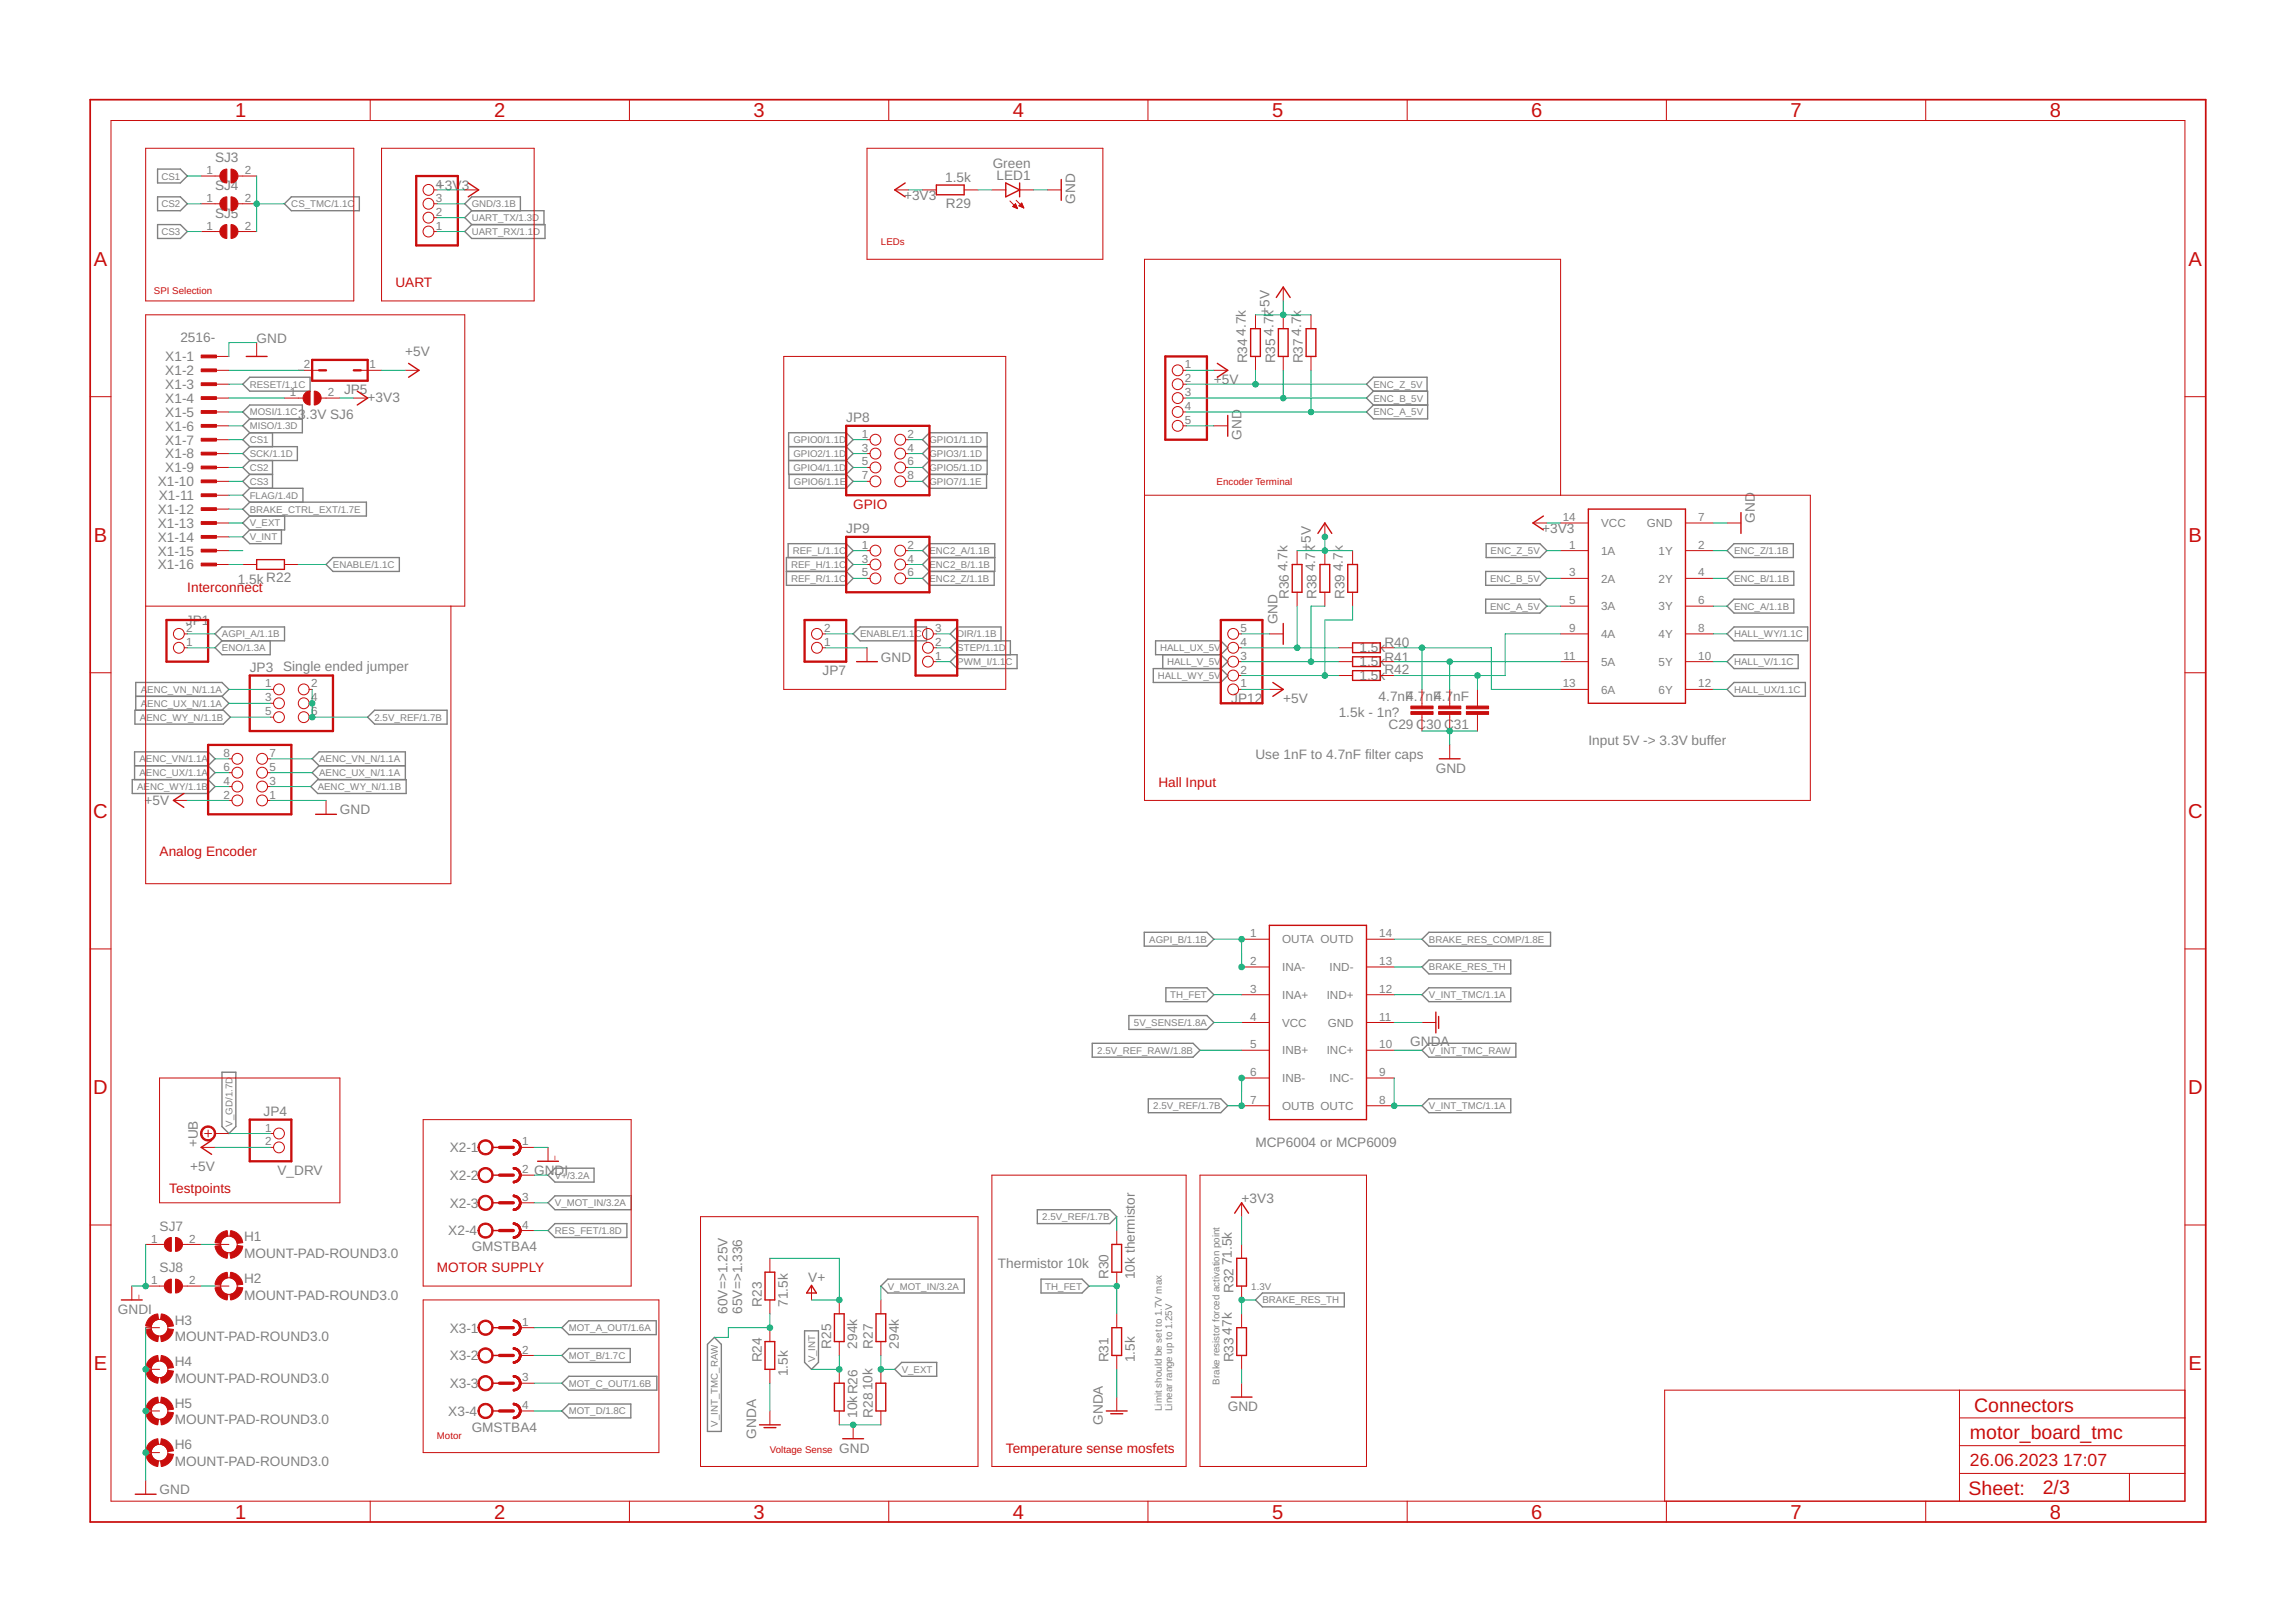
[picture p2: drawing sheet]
<svg xmlns="http://www.w3.org/2000/svg" width="420mm" height="297mm" viewBox="0 0 420 297" stroke-linecap="round" stroke-linejoin="round" font-family="sans-serif">
<defs><g id="words">
<g font-size="3.7" fill="#c90d0c">
<text x="43" y="21.4">1</text>
<text x="90.5" y="21.4">2</text>
<text x="138" y="21.4">3</text>
<text x="185.4" y="21.4">4</text>
<text x="232.9" y="21.4">5</text>
<text x="280.3" y="21.4">6</text>
<text x="327.8" y="21.4">7</text>
<text x="375.3" y="21.4">8</text>
<text x="17.2" y="48.6">A</text>
<text x="400.7" y="48.6">A</text>
<text x="17.2" y="99.2">B</text>
<text x="400.7" y="99.2">B</text>
<text x="17.1" y="149.7">C</text>
<text x="400.6" y="149.7">C</text>
<text x="17.1" y="200.2">D</text>
<text x="400.6" y="200.2">D</text>
<text x="17.2" y="250.8">E</text>
<text x="400.7" y="250.8">E</text>
<text x="43" y="277.9">1</text>
<text x="90.5" y="277.9">2</text>
<text x="138" y="277.9">3</text>
<text x="185.4" y="277.9">4</text>
<text x="232.9" y="277.9">5</text>
<text x="280.3" y="277.9">6</text>
<text x="327.8" y="277.9">7</text>
<text x="375.3" y="277.9">8</text>
</g>
<g font-size="3.6" fill="#c90d0c">
<text x="360.6" y="263.3">motor_board_tmc</text>
<text x="361.4" y="258.5">Connectors</text>
<text x="360.4" y="273.6">Sheet:</text>
<text x="374" y="273.5">2/3</text>
</g>
<g font-size="3.2" fill="#c90d0c">
<text x="360.6" y="268.4">26.06.2023</text>
<text x="377.7" y="268.4">17:07</text>
</g>
<g font-size="2.5" fill="#808080">
<text x="39.4" y="29.7">SJ3</text>
<text x="39.4" y="34.8">SJ4</text>
<text x="80" y="34.8">+3V</text>
<text x="84.5" y="34.8">3</text>
<text x="173" y="33.2">1.5k</text>
<text x="181.7" y="30.8">Green</text>
<text x="182.4" y="33">LED1</text>
<text x="39.4" y="39.8">SJ5</text>
<text x="165.5" y="36.5">+3V3</text>
<text x="173.2" y="38">R29</text>
<text x="196.8" y="37.3" transform="rotate(-90 196.8 37.3)">GND</text>
<text x="232.4" y="57.6" transform="rotate(-90 232.4 57.6)">+5V</text>
<text x="33" y="62.6">2516-</text>
<text x="47" y="62.7">GND</text>
<text x="74.2" y="65.2">+5V</text>
<text x="228.1" y="61.4" transform="rotate(-90 228.1 61.4)">4.7k</text>
<text x="233.1" y="61.4" transform="rotate(-90 233.1 61.4)">4.7k</text>
<text x="238.2" y="61.4" transform="rotate(-90 238.2 61.4)">4.7k</text>
<text x="30.3" y="66.1">X1-1</text>
<text x="30.3" y="68.7">X1-2</text>
<text x="30.3" y="71.2">X1-3</text>
<text x="222.2" y="70.3">+5V</text>
<text x="228.3" y="66.5" transform="rotate(-90 228.3 66.5)">R34</text>
<text x="233.4" y="66.5" transform="rotate(-90 233.4 66.5)">R35</text>
<text x="238.5" y="66.5" transform="rotate(-90 238.5 66.5)">R37</text>
<text x="30.3" y="73.7">X1-4</text>
<text x="30.3" y="76.3">X1-5</text>
<text x="54.6" y="76.7">3</text>
<text x="56" y="76.7">.3V SJ6</text>
<text x="63" y="72.1">JP5</text>
<text x="67.3" y="73.6">+3V3</text>
<text x="154.9" y="77.3">JP8</text>
<text x="30.3" y="78.8">X1-6</text>
<text x="30.3" y="81.4">X1-7</text>
<text x="30.3" y="83.9">X1-8</text>
<text x="227.3" y="80.5" transform="rotate(-90 227.3 80.5)">GND</text>
<text x="28.9" y="89">X1-10</text>
<text x="30.3" y="86.4">X1-9</text>
<text x="28.9" y="94.1">X1-12</text>
<text x="29.1" y="91.5">X1-11</text>
<text x="321.3" y="95.7" transform="rotate(-90 321.3 95.7)">GND</text>
<text x="28.9" y="96.6">X1-13</text>
<text x="28.9" y="99.1">X1-14</text>
<text x="28.9" y="101.7">X1-15</text>
<text x="154.9" y="97.6">JP9</text>
<text x="240" y="100.8" transform="rotate(-90 240 100.8)">+5V</text>
<text x="282.3" y="97.5">+3V3</text>
<text x="28.9" y="104.2">X1-16</text>
<text x="43.5" y="106.9">1.5k R22</text>
<text x="235.7" y="104.6" transform="rotate(-90 235.7 104.6)">4.7k</text>
<text x="240.8" y="104.6" transform="rotate(-90 240.8 104.6)">4.7k</text>
<text x="245.8" y="104.6" transform="rotate(-90 245.8 104.6)">4.7k</text>
<text x="236" y="109.7" transform="rotate(-90 236 109.7)">R36</text>
<text x="241" y="109.7" transform="rotate(-90 241 109.7)">R38</text>
<text x="246.1" y="109.7" transform="rotate(-90 246.1 109.7)">R39</text>
<text x="34" y="114.4">JP1</text>
<text x="233.9" y="114.2" transform="rotate(-90 233.9 114.2)">GND</text>
<text x="248.9" y="119.3">1.5k</text>
<text x="253.5" y="118.3">R40</text>
<text x="45.7" y="123">JP3</text>
<text x="51.8" y="122.9">Single ended jumper</text>
<text x="150.6" y="123.5">JP7</text>
<text x="161.3" y="121.1">GND</text>
<text x="248.9" y="121.9">1.5k</text>
<text x="248.9" y="124.4">1.5k</text>
<text x="253.5" y="121.1">R41</text>
<text x="253.5" y="123.4">R42</text>
<text x="225.4" y="128.6">JP12</text>
<text x="234.9" y="128.7">+5V</text>
<text x="245.1" y="131.3">1.5k - 1n?</text>
<text x="252.4" y="128.3">4.7nF</text>
<text x="257.5" y="128.3">4.7</text>
<text x="261" y="128.3">nF</text>
<text x="262.5" y="128.3">4.7</text>
<text x="266" y="128.3">nF</text>
<text x="254.2" y="133.4">C29 C</text>
<text x="261.1" y="133.4">30 C</text>
<text x="266.2" y="133.4">31</text>
<text x="290.8" y="136.3">Input 5V -&gt; 3.3V buffer</text>
<text x="229.8" y="138.9">Use 1nF to 4.7nF filter caps</text>
<text x="262.9" y="141.4">GND</text>
<text x="26.5" y="147.3">+5V</text>
<text x="62.2" y="149">GND</text>
<text x="258.2" y="191.4">GNDA</text>
<text x="36.2" y="210" transform="rotate(-90 36.2 210)">+UB</text>
<text x="48.3" y="204.3">JP4</text>
<text x="229.8" y="210">MCP6004 or MCP6009</text>
<text x="34.8" y="214.3">+5V</text>
<text x="50.8" y="215.1">V_DRV</text>
<text x="82.3" y="210.9">X2-1</text>
<text x="82.3" y="216">X2-2</text>
<text x="97.8" y="215.1">GNDI</text>
<text x="82.3" y="221">X2-3</text>
<text x="227.3" y="220.1">+3V3</text>
<text x="29.2" y="225.2">SJ7</text>
<text x="44.7" y="227.2">H1</text>
<text x="82.1" y="226.1">X2-4</text>
<text x="29.2" y="232.8">SJ8</text>
<text x="44.7" y="230.2">MOUNT-PAD-ROUND3.0</text>
<text x="86.4" y="229">GMSTBA4</text>
<text x="182.7" y="232.1">Thermistor 10k</text>
<text x="225.5" y="231.6" transform="rotate(-90 225.5 231.6)">71.5k</text>
<text x="44.7" y="237.8">MOUNT-PAD-ROUND3.0</text>
<text x="44.7" y="234.8">H2</text>
<text x="139.5" y="239.2" transform="rotate(-90 139.5 239.2)">R23</text>
<text x="144.3" y="239.2" transform="rotate(-90 144.3 239.2)">71.5k</text>
<text x="148" y="234.6">V+</text>
<text x="202.9" y="234.1" transform="rotate(-90 202.9 234.1)">R30</text>
<text x="207.7" y="234.1" transform="rotate(-90 207.7 234.1)">10k thermistor</text>
<text x="225.8" y="236.7" transform="rotate(-90 225.8 236.7)">R32</text>
<text x="21.6" y="240.5">GNDI</text>
<text x="32" y="245.5">MOUNT-PAD-ROUND3.0</text>
<text x="32" y="242.4">H3</text>
<text x="82.3" y="243.9">X3-1</text>
<text x="133.2" y="240.5" transform="rotate(-90 133.2 240.5)">60V=&gt;1.25V</text>
<text x="135.9" y="240.5" transform="rotate(-90 135.9 240.5)">65V=&gt;1.336</text>
<text x="225.5" y="244.3" transform="rotate(-90 225.5 244.3)">47k</text>
<text x="32" y="250">H4</text>
<text x="82.3" y="249">X3-2</text>
<text x="139.5" y="249.3" transform="rotate(-90 139.5 249.3)">R24</text>
<text x="144.3" y="251.9" transform="rotate(-90 144.3 251.9)">1.5k</text>
<text x="152.2" y="246.8" transform="rotate(-90 152.2 246.8)">R25</text>
<text x="157" y="246.8" transform="rotate(-90 157 246.8)">294k</text>
<text x="159.8" y="246.8" transform="rotate(-90 159.8 246.8)">R27</text>
<text x="164.6" y="246.8" transform="rotate(-90 164.6 246.8)">294k</text>
<text x="202.9" y="249.3" transform="rotate(-90 202.9 249.3)">R31</text>
<text x="207.7" y="249.3" transform="rotate(-90 207.7 249.3)">1.5k</text>
<text x="225.8" y="249.3" transform="rotate(-90 225.8 249.3)">R33</text>
<text x="32" y="253.1">MOUNT-PAD-ROUND3.0</text>
<text x="32" y="257.7">H5</text>
<text x="82.3" y="254">X3-3</text>
<text x="159.7" y="254.4" transform="rotate(-90 159.7 254.4)">10k</text>
<text x="32" y="260.7">MOUNT-PAD-ROUND3.0</text>
<text x="82.1" y="259.1">X3-4</text>
<text x="86.4" y="262">GMSTBA4</text>
<text x="138.4" y="263.3" transform="rotate(-90 138.4 263.3)">GNDA</text>
<text x="157" y="259.5" transform="rotate(-90 157 259.5)">10kR26</text>
<text x="159.8" y="259.5" transform="rotate(-90 159.8 259.5)">R28</text>
<text x="201.9" y="260.8" transform="rotate(-90 201.9 260.8)">GNDA</text>
<text x="224.8" y="258.2">GND</text>
<text x="32" y="268.3">MOUNT-PAD-ROUND3.0</text>
<text x="32" y="265.3">H6</text>
<text x="153.7" y="265.9">GND</text>
<text x="29.2" y="273.5">GND</text>
</g>
<g font-size="2.5" fill="#c90d0c">
<text x="72.4" y="52.5">UART</text>
<text x="156.2" y="93.2">GPIO</text>
<text x="34.3" y="108.4">Interconnect</text>
<text x="212.1" y="144">Hall Input</text>
<text x="29.2" y="156.7">Analog Encoder</text>
<text x="31" y="218.4">Testpoints</text>
<text x="80" y="232.8">MOTOR SUPPLY</text>
<text x="184.1" y="265.9">Temperature sense mosfets</text>
</g>
<g font-size="2.1" fill="#808080">
<text x="37.8" y="31.9">1</text>
<text x="44.8" y="31.9">2</text>
<text x="79.8" y="34.4">4</text>
<text x="37.8" y="36.9">1</text>
<text x="44.8" y="36.9">2</text>
<text x="79.8" y="39.5">2</text>
<text x="79.8" y="36.9">3</text>
<text x="37.8" y="42">1</text>
<text x="44.8" y="42">2</text>
<text x="79.8" y="42">1</text>
<text x="55.6" y="67.4">2</text>
<text x="67.7" y="67.4">1</text>
<text x="216.9" y="67.4">1</text>
<text x="216.9" y="70">2</text>
<text x="53.1" y="72.5">1</text>
<text x="60" y="72.5">2</text>
<text x="216.9" y="72.5">3</text>
<text x="216.9" y="75">4</text>
<text x="216.9" y="77.6">5</text>
<text x="157.8" y="80.1">1</text>
<text x="157.8" y="82.7">3</text>
<text x="166.1" y="80.1">2</text>
<text x="166.1" y="82.7">4</text>
<text x="157.8" y="85.2">5</text>
<text x="157.8" y="87.7">7</text>
<text x="166.1" y="85.2">6</text>
<text x="166.1" y="87.7">8</text>
<text x="286.1" y="95.4">14</text>
<text x="310.9" y="95.4">7</text>
<text x="157.8" y="100.4">1</text>
<text x="166.1" y="100.4">2</text>
<text x="287.3" y="100.4">1</text>
<text x="293.1" y="101.5">1A</text>
<text x="293.1" y="96.5">VCC</text>
<text x="301.5" y="96.5">GND</text>
<text x="303.7" y="101.5">1Y</text>
<text x="310.9" y="100.4">2</text>
<text x="157.8" y="103">3</text>
<text x="157.8" y="105.5">5</text>
<text x="166.1" y="103">4</text>
<text x="166.1" y="105.5">6</text>
<text x="287.3" y="105.5">3</text>
<text x="293.1" y="106.6">2A</text>
<text x="303.7" y="106.6">2Y</text>
<text x="310.9" y="105.5">4</text>
<text x="287.3" y="110.6">5</text>
<text x="293.1" y="111.7">3A</text>
<text x="303.7" y="111.7">3Y</text>
<text x="310.9" y="110.6">6</text>
<text x="34.1" y="118.2">1</text>
<text x="34.1" y="115.7">2</text>
<text x="150.9" y="118.2">1</text>
<text x="150.9" y="115.7">2</text>
<text x="171.2" y="118.2">2</text>
<text x="171.2" y="115.7">3</text>
<text x="227.1" y="118.2">4</text>
<text x="227.1" y="115.7">5</text>
<text x="287.3" y="115.7">9</text>
<text x="293.1" y="116.8">4A</text>
<text x="303.7" y="116.8">4Y</text>
<text x="310.9" y="115.7">8</text>
<text x="48.5" y="125.8">1</text>
<text x="56.9" y="125.8">2</text>
<text x="171.2" y="120.7">1</text>
<text x="227.1" y="125.8">1</text>
<text x="227.1" y="123.3">2</text>
<text x="227.1" y="120.7">3</text>
<text x="286.1" y="125.8">13</text>
<text x="286.2" y="120.7">11</text>
<text x="293.1" y="121.9">5A</text>
<text x="303.7" y="121.9">5Y</text>
<text x="310.9" y="120.7">10</text>
<text x="310.9" y="125.8">12</text>
<text x="48.5" y="128.4">3</text>
<text x="48.5" y="130.9">5</text>
<text x="56.9" y="128.4">4</text>
<text x="56.9" y="130.9">6</text>
<text x="293.1" y="126.9">6A</text>
<text x="303.7" y="126.9">6Y</text>
<text x="40.9" y="143.6">4</text>
<text x="40.9" y="141.1">6</text>
<text x="40.9" y="138.5">8</text>
<text x="49.3" y="143.6">3</text>
<text x="49.3" y="141.1">5</text>
<text x="49.3" y="138.5">7</text>
<text x="40.9" y="146.1">2</text>
<text x="49.3" y="146.1">1</text>
<text x="228.9" y="171.5">1</text>
<text x="234.7" y="172.7">OUTA OUTD</text>
<text x="252.5" y="171.5">14</text>
<text x="228.9" y="176.6">2</text>
<text x="234.7" y="177.7">INA-</text>
<text x="243.4" y="177.7">IND-</text>
<text x="252.5" y="176.6">13</text>
<text x="228.9" y="181.7">3</text>
<text x="234.7" y="182.8">INA+</text>
<text x="242.9" y="182.8">IND+</text>
<text x="252.5" y="181.7">12</text>
<text x="228.9" y="186.8">4</text>
<text x="228.9" y="191.9">5</text>
<text x="234.7" y="187.9">VCC</text>
<text x="243.1" y="187.9">GND</text>
<text x="252.5" y="186.8">11</text>
<text x="252.5" y="191.9">10</text>
<text x="228.9" y="196.9">6</text>
<text x="234.7" y="193">INB+</text>
<text x="242.9" y="193">INC+</text>
<text x="252.5" y="196.9">9</text>
<text x="228.9" y="202">7</text>
<text x="234.7" y="198">INB-</text>
<text x="234.7" y="203.1">OUTB OUTC</text>
<text x="243.4" y="198">INC-</text>
<text x="252.5" y="202">8</text>
<text x="48.5" y="207.1">1</text>
<text x="48.5" y="209.6">2</text>
<text x="95.6" y="209.6">1</text>
<text x="95.6" y="214.7">2</text>
<text x="95.6" y="219.8">3</text>
<text x="27.7" y="227.4">1</text>
<text x="34.6" y="227.4">2</text>
<text x="95.6" y="224.9">4</text>
<text x="27.7" y="235">1</text>
<text x="34.6" y="235">2</text>
<text x="95.6" y="242.6">1</text>
<text x="95.6" y="247.7">2</text>
<text x="95.6" y="252.8">3</text>
<text x="95.6" y="257.9">4</text>
</g>
<g font-size="1.8" fill="#808080">
<text x="29.5" y="32.9">CS1</text>
<text x="29.5" y="37.9">CS2</text>
<text x="53.3" y="37.9">CS_TMC/1.1C</text>
<text x="86.4" y="37.9">GND/3.1B</text>
<text x="86.4" y="40.5">UART_TX/1.3D</text>
<text x="29.5" y="43">CS3</text>
<text x="86.4" y="43">UART_RX/1.1D</text>
<text x="45.7" y="70.9">RESET/1.1C</text>
<text x="251.4" y="70.9">ENC_Z_5V</text>
<text x="45.7" y="76">MOSI/1.1C</text>
<text x="251.4" y="76">ENC_A_5V</text>
<text x="251.4" y="73.5">ENC_B_5V</text>
<text x="45.7" y="83.6">SCK/1.1D</text>
<text x="45.7" y="78.6">MISO/1.3D</text>
<text x="45.7" y="81.1">CS1</text>
<text x="145.3" y="81.1">GPIO0/1.1D</text>
<text x="145.3" y="83.6">GPIO2/1.1D</text>
<text x="170.2" y="81.1">GPIO1/1.1D</text>
<text x="170.2" y="83.6">GPIO3/1.1D</text>
<text x="45.7" y="86.2">CS2</text>
<text x="45.7" y="88.7">CS3</text>
<text x="145.3" y="86.2">GPIO4/1.1D</text>
<text x="145.4" y="88.7">GPIO6/1.1E</text>
<text x="170.2" y="86.2">GPIO5/1.1D</text>
<text x="170.2" y="88.7">GPIO7/1.1E</text>
<text x="45.7" y="91.3">FLAG/1.4D</text>
<text x="45.7" y="93.8">BRAKE_CTRL_EXT/1.7E</text>
<text x="45.7" y="98.9">V_INT</text>
<text x="45.7" y="96.3">V_EXT</text>
<text x="145.1" y="101.4">REF_L/1.1C</text>
<text x="170.2" y="101.4">ENC2_A/1.1B</text>
<text x="272.9" y="101.4">ENC_Z_5V</text>
<text x="317.5" y="101.4">ENC_Z/1.1B</text>
<text x="61" y="104">ENABLE/1.1C</text>
<text x="144.8" y="104">REF_H/1.1C</text>
<text x="144.8" y="106.5">REF_R/1.1C</text>
<text x="170.2" y="104">ENC2_B/1.1B</text>
<text x="170.2" y="106.5">ENC2_Z/1.1B</text>
<text x="272.8" y="106.5">ENC_B_5V</text>
<text x="317.5" y="106.5">ENC_B/1.1B</text>
<text x="272.8" y="111.6">ENC_A_5V</text>
<text x="317.5" y="111.6">ENC_A/1.1B</text>
<text x="40.6" y="119.2">ENO/1.3A</text>
<text x="40.6" y="116.7">AGPI_A/1.1B</text>
<text x="157.5" y="116.7">ENABLE/1.1C</text>
<text x="175.2" y="116.7">DIR/1.1B</text>
<text x="175.2" y="119.2">STEP/1.1D</text>
<text x="212.4" y="119.2">HALL_UX_5V</text>
<text x="317.5" y="116.7">HALL_WY/1.1C</text>
<text x="175.2" y="121.7">PWM_I/1.1C</text>
<text x="212" y="124.3">HALL_WY_5V</text>
<text x="213.7" y="121.7">HALL_V_5V</text>
<text x="317.5" y="121.7">HALL_V/1.1C</text>
<text x="25.6" y="131.9">A</text>
<text x="25.8" y="129.4">A</text>
<text x="25.8" y="126.8">A</text>
<text x="26.8" y="131.9">ENC_WY_N/1.1B</text>
<text x="27" y="129.4">ENC_UX_N/1.1A</text>
<text x="27" y="126.8">ENC_VN_N/1.1A</text>
<text x="68.6" y="131.9">2.5V_REF/1.7B</text>
<text x="317.5" y="126.8">HALL_UX/1.1C</text>
<text x="25.5" y="139.5">A</text>
<text x="25.5" y="142.1">A</text>
<text x="26.7" y="139.5">ENC_VN/1.1A</text>
<text x="26.7" y="142.1">ENC_UX/1.1A</text>
<text x="58.4" y="142.1">AENC_UX_N/1.1A</text>
<text x="58.4" y="139.5">AENC_VN_N/1.1A</text>
<text x="25.1" y="144.6">AENC_WY/1.1B</text>
<text x="58.2" y="144.6">AENC_WY_N/1.1B</text>
<text x="210.4" y="172.5">AGPI_B/1.1B</text>
<text x="261.6" y="172.5">BRAKE_RES_COMP/1.8E</text>
<text x="261.6" y="177.6">BRAKE_RES_TH</text>
<text x="214.2" y="182.7">TH_FET</text>
<text x="261.6" y="182.7">V_INT_TMC/1.1A</text>
<text x="207.6" y="187.8">5V_SENSE/1.8A</text>
<text x="200.9" y="192.8">2.5V_REF_RAW/1.8B</text>
<text x="261.6" y="192.8">V_INT_TMC_RAW</text>
<text x="211.1" y="203">2.5V_REF/1.7B</text>
<text x="261.6" y="203">V_INT_TMC/1.1A</text>
<text x="42.5" y="206.2" transform="rotate(-90 42.5 206.2)">V_GD/1.7D</text>
<text x="101.6" y="215.7">V+/3.2A</text>
<text x="101.6" y="220.8">V_MOT_IN/3.2A</text>
<text x="101.6" y="225.9">RES_FET/1.8D</text>
<text x="190.8" y="223.3">2.5V_REF/1.7B</text>
<text x="162.5" y="236">V_MOT_IN/3.2A</text>
<text x="191.3" y="236">TH_FET</text>
<text x="229.1" y="236.1">1.3V</text>
<text x="231.1" y="238.6">BRAKE_RES_TH</text>
<text x="104.1" y="243.6">MOT_A_OUT/1.6A</text>
<text x="104.1" y="248.7">MOT_B/1.7C</text>
<text x="149.2" y="249.3" transform="rotate(-90 149.2 249.3)">V_INT</text>
<text x="165.1" y="251.3">V_EXT</text>
<text x="104.1" y="253.8">MOT_C_OUT/1.6B</text>
<text x="223.2" y="253.4" transform="rotate(-90 223.2 253.4)">Brake resistor forced activation point</text>
<text x="104.1" y="258.9">MOT_D/1.8C</text>
<text x="131.4" y="261.1" transform="rotate(-90 131.4 261.1)">V_INT_TMC_RAW</text>
<text x="212.7" y="258.2" transform="rotate(-90 212.7 258.2)">Limit should be set to 1.7V max</text>
<text x="214.6" y="258.2" transform="rotate(-90 214.6 258.2)">Linear range up to 1.25V</text>
</g>
<g font-size="1.8" fill="#c90d0c">
<text x="161.3" y="44.9">LEDs</text>
<text x="28.2" y="53.8">SPI Selection</text>
<text x="222.7" y="88.8">Encoder Terminal</text>
<text x="80" y="263.3">Motor</text>
<text x="141" y="265.9">Voltage Sense</text>
</g>
<g font-size="1.1" fill="#c90d0c">
<text x="101.5" y="212.3">I</text>
<text x="25.3" y="237.7">I</text>
</g>
</g></defs>
<g fill="none" stroke="#808080" stroke-width=".25">
<path d="M28.9 36h4.1l1.3 1.3-1.3 1.3h-4.1zM28.9 30.9h4.1l1.3 1.3-1.3 1.3h-4.1zM53.3 36h12.5v2.6h-12.5l-1.2-1.3zM86.4 38.6l-1.3-1.3 1.3-1.3h8.9v2.6M86.4 38.6h13.2v2.5M86.4 38.6l-1.3 1.2 1.3 1.3M28.9 41.1h4.1l1.3 1.3-1.3 1.2h-4.1zM85.1 42.4l1.3-1.3h13.4v2.5h-13.4zM44.4 70.3l1.3-1.3h11.1v2.6h-11.1zM45.7 76.7l-1.3 1.2 1.3 1.3M45.7 76.7l-1.3-1.3 1.3-1.3h9.7v5.1h-9.7M45.7 76.7h9.7"/>
<path d="M45.7 79.2l-1.3 1.3 1.3 1.2M49.9 79.2v2.5M251.4 74.1h10M251.4 71.6h10v5.1h-10l-1.2-1.3 1.2-1.3M251.4 71.6l-1.2-1.3 1.2-1.3h9.9v2.6M251.4 71.6l-1.2 1.3 1.2 1.2M45.7 81.7l-1.3 1.3 1.3 1.3M45.7 81.7h8.7v2.6h-8.7M45.7 97l-1.3 1.3 1.3 1.2h5.8v-2.5M45.7 94.4l-1.3 1.3 1.3 1.3M45.7 91.9h21.4v2.5h-21.4M45.7 86.8h4.2"/>
<path d="M45.7 89.4h9.8v2.5M45.7 89.4l-1.3 1.2 1.3 1.3M45.7 84.3l-1.3 1.3 1.3 1.2M45.7 86.8l-1.3 1.3 1.3 1.3M45.7 91.9l-1.3 1.3 1.3 1.2M49.9 84.3v5.1M52.1 94.4v2.6h-6.4M144.4 81.7h10.5M144.4 84.3h10.5M144.5 86.8v2.6h10.4l1.3-1.3-1.3-1.3M154.9 81.7l1.3-1.2-1.3-1.3h-10.5v7.6h10.5M154.9 81.7l1.3 1.3-1.3 1.3"/>
<path d="M154.9 84.3l1.3 1.3-1.3 1.2M170.2 81.7h10.5M170.2 84.3h10.5M170.2 81.7l-1.3-1.2 1.3-1.3h10.5v7.6h-10.5M170.2 81.7l-1.3 1.3 1.3 1.3M170.2 84.3l-1.3 1.3 1.3 1.2M170.2 86.8l-1.3 1.3 1.3 1.3h10.4v-2.6M272.1 99.5h9.8l1.3 1.3-1.3 1.2h-9.8zM39.4 116l1.2-1.3h11.5v2.6h-11.5zM40.6 117.3l-1.2 1.3 1.2 1.2h8.9v-2.5M61 102h12.1v2.6h-12.1l-1.3-1.3zM144 104.6h10.9"/>
<path d="M144.3 102v-2.5h10.6l1.3 1.3-1.3 1.2M154.9 102h-10.9v5.1h10.9l1.3-1.2-1.3-1.3M154.9 102l1.3 1.3-1.3 1.3M156.2 116l1.3-1.3h12.1v2.6h-12.1zM170.2 102l-1.3-1.2 1.3-1.3h11.9v5.1h-11.9M170.2 102h11.9M170.2 102l-1.3 1.3 1.3 1.3M170.2 104.6l-1.3 1.3 1.3 1.2h11.8v-2.5M175.2 117.3h9.8v2.5M175.2 119.8h11v2.6h-11l-1.2-1.3zM175.2 117.3l-1.2-1.3 1.2-1.3h8.1v2.6M175.2 117.3l-1.2 1.3 1.2 1.2"/>
<path d="M211.6 117.3h11.9l1.3 1.3-1.3 1.2h-11.9zM212.9 119.8v2.6M223.5 119.8l1.3 1.3-1.3 1.3M272 104.6h9.9l1.3 1.3-1.3 1.2h-9.9zM272 109.7h9.9l1.3 1.2-1.3 1.3h-9.9zM316.2 116l1.3-1.3h13.4v2.6h-13.4zM316.2 100.8l1.3-1.3h10.8v2.5h-10.8zM316.2 110.9l1.3-1.2h10.9v2.5h-10.9zM317.5 119.8h11.7v2.6h-11.7l-1.3-1.3zM317.5 104.6h10.9v2.5h-10.9l-1.3-1.2zM24.7 130h16.2l1.3 1.3-1.3 1.2h-16.2zM24.8 127.4h15.8"/>
<path d="M40.6 127.4l1.3-1.2-1.3-1.3h-15.8v5.1M40.6 127.4l1.3 1.3-1.3 1.3M68.6 130h13.3v2.5h-13.3l-1.3-1.2zM211.1 122.4h12.4l1.3 1.2-1.3 1.3h-12.4zM316.2 126.2l1.3-1.3h13v2.5h-13zM24.2 142.7h13.9l1.3 1.3-1.3 1.2h-13.9zM24.6 140.1h13.5M38.1 140.1l1.3-1.2-1.3-1.3h-13.5v5.1M38.1 140.1l1.3 1.3-1.3 1.3M58.2 142.7h16.2v2.5h-16.2l-1.3-1.2zM58.4 140.1l-1.3-1.2 1.3-1.3h15.8v5.1M58.4 140.1h15.8"/>
<path d="M58.4 140.1l-1.3 1.3 1.3 1.3M209.5 170.6h11.5l1.2 1.3-1.2 1.3h-11.5zM260.3 177l1.3-1.3h15v2.5h-15zM260.3 171.9l1.3-1.3h22.3v2.6h-22.3zM40.6 196.2h2.6v10l-1.3 1.3-1.3-1.3zM200 190.9h18.4l1.3 1.3-1.3 1.3h-18.4zM206.7 185.9h14.3l1.2 1.2-1.2 1.3h-14.3zM213.4 180.8h7.6l1.2 1.3-1.2 1.2h-7.6zM260.3 182.1l1.3-1.3h15v2.5h-15zM261.6 190.9h15.9v2.6h-15.9l-1.3-1.3zM100.3 215.1l1.3-1.3h7.2v2.5h-7.2zM210.2 201.1h13.3l1.3 1.3-1.3 1.2h-13.3z"/>
<path d="M260.3 202.4l1.3-1.3h15v2.5h-15zM100.3 220.1l1.3-1.2h14v2.5h-14zM100.3 225.2l1.3-1.3h13.2v2.6h-13.2zM161.3 235.4l1.2-1.3h14v2.5h-14zM189.9 221.4h13.3l1.2 1.3-1.2 1.2h-13.3zM190.6 234.1h7.5l1.3 1.3-1.3 1.2h-7.5zM231.1 236.6h15v2.6h-15l-1.3-1.3zM102.9 248.1l1.2-1.3h11.3v2.5h-11.3zM102.9 258.2l1.2-1.2h11.4v2.5h-11.4zM102.9 243l1.2-1.3h16v2.6h-16zM102.9 253.2l1.2-1.3h16.1v2.5h-16.1zM130.8 244.8l1.3 1.2v16h-2.6v-16z"/>
<path d="M147.3 243.6h2.5v5.7l-1.2 1.3-1.3-1.3zM165.1 249.3h6.4v2.6h-6.4l-1.3-1.3z"/>
</g>
<g fill="none" stroke="#c90d0c" stroke-width=".18">
<path d="M67.8 18.2v3.9M115.2 18.2v3.9M162.7 18.2v3.9M210.2 18.2v3.9M257.6 18.2v3.9M305.1 18.2v3.9M352.6 18.2v3.9M20.3 22.1h379.7v252.6h-379.7zM26.7 27.1h38.1v28h-38.1zM36.8 37.3h3.5M36.8 32.2h3.5M43.6 37.3h3.4"/>
<path d="M43.6 32.2h3.4M69.8 27.1h28v28h-28zM79.4 39.8h.6M79.4 37.3h.6M79.4 34.8h.6M85.1 34.8h2.5M158.7 27.1h43.2v20.4h-43.2zM163.8 34.8h2.5M168.9 34.8h2.5M176.5 34.8h2.5M181.6 34.8h2.5M184.9 36.8l1.4 1.4"/>
<path d="M185.4 37.8l.9 .4M185.4 37.8h.7M185.5 37.7h.6M185.6 37.9h.6M185.7 37.5h.3M185.8 37.4h.2M185.9 37.3l-.5 .5M185.9 37.3l.4 .9M185.9 37.3h.1M185.9 38h.3M186 36.7l1.4 1.4M186.2 38.1h.1"/>
<path d="M186.5 37.7l.9 .4M186.5 37.7l.5-.5 .4 .9M186.6 37.7h.7M186.7 34.8h2.5M186.7 37.5h.5M186.8 37.8h.5M186.8 37.4h.4M186.9 37.3h.2M187 37.2h.1M187.1 37.9h.3M187.4 38h.1M191.7 34.8h2.6"/>
<path d="M36.8 42.4h3.5M43.6 42.4h3.4M79.4 42.4h.6M229.8 57.6v2.6M234.9 52.5v2.6M234.9 57.6v2.6M240 57.6v2.6M16.5 72.6h3.8M39.4 65.2h2.5M39.4 67.8h2.5M39.4 70.3h2.5M39.4 72.9h2.5"/>
<path d="M39.4 75.4h2.5M39.4 77.9h2.5M47 62.7v2.5M52.1 72.9h3.4M54.6 67.8h3.8M58.8 72.9h3.4M64.8 72.9h2.5M66 67.8h3.8M74.2 67.8h2.5M143.5 65.2h40.6v61h-40.6zM216.6 67.8h.5M216.6 70.3h.5"/>
<path d="M216.6 72.9h.5M216.6 75.4h.5M216.6 77.9h.5M222.2 67.8h2.6M222.2 77.9h2.6M229.8 65.2v2.6M234.9 65.2v2.6M240 65.2v2.6M400 72.6h3.8M39.4 90.6h2.5M39.4 80.5h2.5M39.4 83h2.5"/>
<path d="M39.4 85.6h2.5M39.4 88.1h2.5M39.4 93.2h2.5M39.4 95.7h2.5M39.4 98.3h2.5M158.7 80.5h.6M158.7 83h.6M158.7 85.6h.6M158.7 88.1h.6M165.8 80.5h.5M165.8 83h.5M165.8 85.6h.5"/>
<path d="M165.8 88.1h.5M209.5 90.6h121.9v55.9h-121.9v-99h76.2v43.1M242.5 95.7v2.6M280.6 95.7h2.6M285.7 95.7h5.1M308.6 95.7h5M316.2 95.7h2.5M26.7 110.9h58.4v-53.3h-58.4v104.1h55.8v-50.8M33.7 118.6h.6M33.7 116h.6M39.4 100.8h2.5M39.4 103.3h2.5"/>
<path d="M44.4 103.3h2.6M52.1 103.3h2.5M150.6 118.6h.5M150.6 116h.5M158.7 118.6v2.5M158.7 100.8h.6M158.7 103.3h.6M158.7 105.9h.6M165.8 100.8h.5M165.8 103.3h.5M165.8 105.9h.5M170.9 118.6h.5"/>
<path d="M170.9 116h.5M226.7 118.6h.6M226.7 116h.6M232.4 116h2.5M237.5 100.8v2.5M237.5 108.4v2.5M242.5 100.8v2.5M242.5 108.4v2.5M245.1 118.6h2.5M247.6 100.8v2.5M247.6 108.4v2.5M252.7 118.6h2.5"/>
<path d="M285.7 110.9h5.1M285.7 100.8h5.1M285.7 116h5.1M285.7 105.9h5.1M308.6 110.9h5M308.6 100.8h5M308.6 116h5M308.6 105.9h5M16.5 123.1h3.8M41.9 138.9h.6M49 138.9h.5M49.5 126.2h.6"/>
<path d="M49.5 128.7h.6M49.5 131.3h.6M56.6 126.2h.5M56.6 128.7h.5M56.6 131.3h.5M170.9 121.1h.5M226.7 126.2h.6M226.7 123.6h.6M226.7 121.1h.6M232.4 126.2h2.5M245.1 123.6h2.5M245.1 121.1h2.5"/>
<path d="M252.7 123.6h2.5M252.7 121.1h2.5M260.3 126.2v3M260.3 130.7v3.1M265.4 126.2v3M265.4 130.7v3.1M265.4 136.3v2.6M270.5 126.2v3M270.5 130.7v3.1M285.7 126.2h5.1M285.7 121.1h5.1M308.6 126.2h5"/>
<path d="M308.6 121.1h5M400 123.1h3.8M31.7 146.5h2.6M41.9 146.5h.6M41.9 144h.6M41.9 141.4h.6M49 146.5h.5M49 144h.5M49 141.4h.5M59.7 146.5v2.5M16.5 173.7h3.8M227.3 171.9h5.1"/>
<path d="M227.3 177h5.1M250.2 171.9h5M250.2 177h5M400 173.7h3.8M29.2 197.3h33v22.8h-33zM227.3 197.3h5.1M227.3 187.1h5.1M227.3 182.1h5.1M227.3 192.2h5.1M250.2 197.3h5M250.2 187.1h5M250.2 182.1h5"/>
<path d="M250.2 192.2h5M260.3 187.1h2.6M36.8 210h2.6M37.5 207.5h1.2M38.1 206.8v1.3M39.4 207.5h2.5M49.5 207.5h.6M49.5 210h.6M77.5 204.9h38v30.5h-38zM95.2 215.1h2.6M95.2 210h2.6M100.3 210v2.5"/>
<path d="M181.6 215.1h35.5v53.3h-35.5zM219.7 215.1h30.5v53.3h-30.5zM227.3 202.4h5.1M250.2 202.4h5M16.5 224.2h3.8M24.1 235.4v2.5M26.7 235.4h3.4M26.7 227.8h3.4M33.4 235.4h3.4M33.4 227.8h3.4M39.4 235.4h2.5M39.4 227.8h2.5"/>
<path d="M77.5 237.9h43.1v28h-43.1zM95.2 220.1h2.6M95.2 225.2h2.6M128.2 222.7h50.8v45.7h-50.8zM140.9 230.3v2.5M140.9 237.9v2.6M148.6 235.4v2.5M153.6 237.9v2.6M161.3 237.9v2.6M204.4 225.2v2.6M204.4 232.8v2.6M227.3 220.1v2.6"/>
<path d="M227.3 227.8v2.5M227.3 235.4v2.5M400 224.2h3.8M26.7 243h2.5M26.7 258.2h2.5M26.7 250.6h2.5M95.2 243h2.6M95.2 248.1h2.6M95.2 253.2h2.6M95.2 258.2h2.6M140.9 243v2.5M140.9 250.6v2.6"/>
<path d="M140.9 258.2v2.6M153.6 245.5v2.6M153.6 250.6v2.6M153.6 258.2v2.6M161.3 245.5v2.6M161.3 250.6v2.6M161.3 258.2v2.6M204.4 240.5v2.5M204.4 248.1v2.5M204.4 255.7v2.5M227.3 240.5v2.5M227.3 248.1v2.5"/>
<path d="M227.3 253.2v2.5M358.7 254.4v20.3M358.7 259.5h41.3M400 254.4h-95.2v20.3M26.7 270.9v2.6M26.7 265.9h2.5M67.8 274.7v3.9M115.2 274.7v3.9M156.2 260.8v2.5M162.7 274.7v3.9M210.2 274.7v3.9M257.6 274.7v3.9"/>
<path d="M305.1 274.7v3.9M352.6 274.7v3.9M358.7 269.7h41.3M358.7 264.6h41.3M389.8 269.7v5"/>
<circle cx="78.4" cy="37.3" r=".99"/>
<circle cx="78.4" cy="34.8" r=".99"/>
<circle cx="78.4" cy="39.8" r=".99"/>
<circle cx="78.4" cy="42.4" r=".99"/>
<circle cx="215.6" cy="67.8" r=".99"/>
<circle cx="215.6" cy="75.4" r=".99"/>
<circle cx="215.6" cy="77.9" r=".99"/>
<circle cx="215.6" cy="72.9" r=".99"/>
<circle cx="215.6" cy="70.3" r=".99"/>
<circle cx="160.3" cy="88.1" r=".99"/>
<circle cx="160.3" cy="85.6" r=".99"/>
<circle cx="160.3" cy="80.5" r=".99"/>
<circle cx="160.3" cy="83" r=".99"/>
<circle cx="164.8" cy="88.1" r=".99"/>
<circle cx="164.8" cy="83" r=".99"/>
<circle cx="164.8" cy="80.5" r=".99"/>
<circle cx="164.8" cy="85.6" r=".99"/>
<circle cx="32.7" cy="118.6" r=".99"/>
<circle cx="32.7" cy="116" r=".99"/>
<circle cx="149.6" cy="116" r=".99"/>
<circle cx="149.6" cy="118.6" r=".99"/>
<circle cx="160.3" cy="100.8" r=".99"/>
<circle cx="160.3" cy="103.3" r=".99"/>
<circle cx="160.3" cy="105.9" r=".99"/>
<circle cx="164.8" cy="100.8" r=".99"/>
<circle cx="164.8" cy="105.9" r=".99"/>
<circle cx="164.8" cy="103.3" r=".99"/>
<circle cx="169.9" cy="118.6" r=".99"/>
<circle cx="169.9" cy="116" r=".99"/>
<circle cx="225.8" cy="116" r=".99"/>
<circle cx="225.8" cy="118.6" r=".99"/>
<circle cx="43.5" cy="138.9" r=".99"/>
<circle cx="48" cy="138.9" r=".99"/>
<circle cx="51.1" cy="128.7" r=".99"/>
<circle cx="51.1" cy="126.2" r=".99"/>
<circle cx="51.1" cy="131.3" r=".99"/>
<circle cx="55.6" cy="126.2" r=".99"/>
<circle cx="55.6" cy="128.7" r=".99"/>
<circle cx="55.6" cy="131.3" r=".99"/>
<circle cx="169.9" cy="121.1" r=".99"/>
<circle cx="225.8" cy="126.2" r=".99"/>
<circle cx="225.8" cy="123.6" r=".99"/>
<circle cx="225.8" cy="121.1" r=".99"/>
<circle cx="43.5" cy="144" r=".99"/>
<circle cx="43.5" cy="141.4" r=".99"/>
<circle cx="43.5" cy="146.5" r=".99"/>
<circle cx="48" cy="146.5" r=".99"/>
<circle cx="48" cy="144" r=".99"/>
<circle cx="48" cy="141.4" r=".99"/>
<circle cx="51.1" cy="207.5" r=".99"/>
<circle cx="51.1" cy="210" r=".99"/>
<circle cx="41.9" cy="227.8" r="1.52"/>
<circle cx="41.9" cy="235.4" r="1.52"/>
<circle cx="29.2" cy="243" r="1.52"/>
<circle cx="29.2" cy="250.6" r="1.52"/>
<circle cx="29.2" cy="258.2" r="1.52"/>
<circle cx="29.2" cy="265.9" r="1.52"/>
</g>
<g fill="#c90d0c" stroke="#c90d0c" stroke-width=".18">
<path d="M36.8 65h2.8v.5h-2.8z"/>
<path d="M36.8 67.5h2.8v.5h-2.8z"/>
<path d="M36.8 70.1h2.8v.5h-2.8z"/>
<path d="M36.8 72.6h2.8v.5h-2.8z"/>
<path d="M36.8 75.1h2.8v.5h-2.8z"/>
<path d="M36.8 77.7h2.8v.5h-2.8z"/>
<path d="M36.8 80.2h2.8v.5h-2.8z"/>
<path d="M36.8 82.8h2.8v.5h-2.8z"/>
<path d="M36.8 85.3h2.8v.5h-2.8z"/>
<path d="M36.8 87.8h2.8v.5h-2.8z"/>
<path d="M36.8 90.4h2.8v.5h-2.8z"/>
<path d="M36.8 92.9h2.8v.5h-2.8z"/>
<path d="M36.8 95.5h2.8v.5h-2.8z"/>
<path d="M36.8 98h2.8v.5h-2.8z"/>
<path d="M36.8 100.5h2.8v.5h-2.8z"/>
<path d="M36.8 103.1h2.8v.5h-2.8z"/>
<path d="M263.4 129.2h4v.5h-4z"/>
<path d="M263.4 130.2h4v.5h-4z"/>
<path d="M258.3 129.2h4.1v.5h-4.1z"/>
<path d="M258.3 130.2h4.1v.5h-4.1z"/>
<path d="M268.5 129.2h4v.5h-4z"/>
<path d="M268.5 130.2h4v.5h-4z"/>
</g>
<g fill="none" stroke="#c90d0c" stroke-width=".42">
<path d="M76.2 32.2h7.6v12.7h-7.6zM57.1 65.9h10.2v3.8h-10.2zM58.4 67.8h1.3M64.8 67.8h1.2M154.9 77.9h15.3v12.7h-15.3zM213.3 65.2h7.7v15.3h-7.7zM154.9 98.3h15.3v10.1h-15.3zM30.5 113.5h7.6v7.6h-7.6zM147.3 113.5h7.6v7.6h-7.6zM167.6 113.5h7.6v10.1h-7.6zM223.5 113.5h7.6v15.2h-7.6zM38.1 136.3h15.2v12.7h-15.2z"/>
<path d="M45.7 123.6h15.3v10.2h-15.3zM45.7 204.9h7.6v7.6h-7.6z"/>
</g>
<g fill="#c90d0c" stroke="#c90d0c" stroke-width=".18">
<path d="M37.1 206.5a1.4 1.4 0 0 1 2.2 .2 1.4 1.4 0 0 1-.8 2.1 1.4 1.4 0 0 1-1.8-1.3h.3a1.14 1.14 0 0 1 1.5-1.1 1.14 1.14 0 0 1 .3 1.9 1.14 1.14 0 0 1-1.8-.6v-.2h-.3v-.4z" fill-rule="evenodd"/>
<path d="M94 241.6a1.4 1.4 0 0 1 1.4 1.4 1.4 1.4 0 0 1-1.4 1.4v-.3a1.14 1.14 0 0 0 1.1-1.1 1.14 1.14 0 0 0-1.1-1.1z" fill-rule="evenodd"/>
<path d="M94 241.6a1.4 1.4 0 0 1 1.4 1.4 1.4 1.4 0 0 1-1.4 1.4v-.3a1.14 1.14 0 0 0 1.1-1.1 1.14 1.14 0 0 0-1.1-1.1z" fill-rule="evenodd"/>
<path d="M94 241.6a1.4 1.4 0 0 1 1.4 1.4 1.4 1.4 0 0 1-1.4 1.4v-.3a1.14 1.14 0 0 0 1.1-1.1 1.14 1.14 0 0 0-1.1-1.1z" fill-rule="evenodd"/>
<path d="M94 241.6a1.4 1.4 0 0 1 1.4 1.4 1.4 1.4 0 0 1-1.4 1.4v-.3a1.14 1.14 0 0 0 1.1-1.1 1.14 1.14 0 0 0-1.1-1.1z" fill-rule="evenodd"/>
<path d="M87.9 242a1.4 1.4 0 0 1 2.2 .2 1.4 1.4 0 0 1-.8 2.1 1.4 1.4 0 0 1-1.8-1.3h.3a1.14 1.14 0 0 1 1.6-.9 1.14 1.14 0 0 1 .2 1.9 1.14 1.14 0 0 1-1.8-.7v-.3h-.3z" fill-rule="evenodd"/>
<path d="M94 246.7a1.4 1.4 0 0 1 1.4 1.4 1.4 1.4 0 0 1-1.4 1.4v-.3a1.14 1.14 0 0 0 1.1-1.1 1.14 1.14 0 0 0-1.1-1.2z" fill-rule="evenodd"/>
<path d="M94 246.7a1.4 1.4 0 0 1 1.4 1.4 1.4 1.4 0 0 1-1.4 1.4v-.3a1.14 1.14 0 0 0 1.1-1.1 1.14 1.14 0 0 0-1.1-1.2z" fill-rule="evenodd"/>
<path d="M94 246.7a1.4 1.4 0 0 1 1.4 1.4 1.4 1.4 0 0 1-1.4 1.4v-.3a1.14 1.14 0 0 0 1.1-1.1 1.14 1.14 0 0 0-1.1-1.2z" fill-rule="evenodd"/>
<path d="M94 246.7a1.4 1.4 0 0 1 1.4 1.4 1.4 1.4 0 0 1-1.4 1.4v-.3a1.14 1.14 0 0 0 1.1-1.1 1.14 1.14 0 0 0-1.1-1.2z" fill-rule="evenodd"/>
<path d="M87.9 247.1a1.4 1.4 0 0 1 2.2 .2 1.4 1.4 0 0 1-.8 2.1 1.4 1.4 0 0 1-1.8-1.3h.3a1.14 1.14 0 0 1 1.6-1 1.14 1.14 0 0 1 .2 2 1.14 1.14 0 0 1-1.8-.7v-.3h-.3z" fill-rule="evenodd"/>
<path d="M94 251.8a1.4 1.4 0 0 1 1.4 1.4 1.4 1.4 0 0 1-1.4 1.4v-.3a1.14 1.14 0 0 0 1.1-1.1 1.14 1.14 0 0 0-1.1-1.2z" fill-rule="evenodd"/>
<path d="M94 251.8a1.4 1.4 0 0 1 1.4 1.4 1.4 1.4 0 0 1-1.4 1.4v-.3a1.14 1.14 0 0 0 1.1-1.1 1.14 1.14 0 0 0-1.1-1.2z" fill-rule="evenodd"/>
<path d="M94 251.8a1.4 1.4 0 0 1 1.4 1.4 1.4 1.4 0 0 1-1.4 1.4v-.3a1.14 1.14 0 0 0 1.1-1.1 1.14 1.14 0 0 0-1.1-1.2z" fill-rule="evenodd"/>
<path d="M94 251.8a1.4 1.4 0 0 1 1.4 1.4 1.4 1.4 0 0 1-1.4 1.4v-.3a1.14 1.14 0 0 0 1.1-1.1 1.14 1.14 0 0 0-1.1-1.2z" fill-rule="evenodd"/>
<path d="M87.9 252.2a1.4 1.4 0 0 1 2.2 .2 1.4 1.4 0 0 1-.8 2.1 1.4 1.4 0 0 1-1.8-1.3h.3a1.14 1.14 0 0 1 1.6-1 1.14 1.14 0 0 1 .2 1.9 1.14 1.14 0 0 1-1.8-.7v-.2h-.3z" fill-rule="evenodd"/>
<path d="M94 256.8a1.4 1.4 0 0 1 1.4 1.4 1.4 1.4 0 0 1-1.4 1.4v-.2a1.14 1.14 0 0 0 1.1-1.2 1.14 1.14 0 0 0-1.1-1.1z" fill-rule="evenodd"/>
<path d="M94 256.8a1.4 1.4 0 0 1 1.4 1.4 1.4 1.4 0 0 1-1.4 1.4v-.2a1.14 1.14 0 0 0 1.1-1.2 1.14 1.14 0 0 0-1.1-1.1z" fill-rule="evenodd"/>
<path d="M94 256.8a1.4 1.4 0 0 1 1.4 1.4 1.4 1.4 0 0 1-1.4 1.4v-.2a1.14 1.14 0 0 0 1.1-1.2 1.14 1.14 0 0 0-1.1-1.1z" fill-rule="evenodd"/>
<path d="M94 256.8a1.4 1.4 0 0 1 1.4 1.4 1.4 1.4 0 0 1-1.4 1.4v-.2a1.14 1.14 0 0 0 1.1-1.2 1.14 1.14 0 0 0-1.1-1.1z" fill-rule="evenodd"/>
<path d="M87.9 257.3a1.4 1.4 0 0 1 2.2 .2 1.4 1.4 0 0 1-.8 2.1 1.4 1.4 0 0 1-1.8-1.4h.3a1.14 1.14 0 0 1 1.6-.9 1.14 1.14 0 0 1 .2 1.9 1.14 1.14 0 0 1-1.8-.7v-.3h-.3z" fill-rule="evenodd"/>
<path d="M94 208.6a1.4 1.4 0 0 1 1.4 1.4 1.4 1.4 0 0 1-1.4 1.4v-.3a1.14 1.14 0 0 0 1.1-1.1 1.14 1.14 0 0 0-1.1-1.1z" fill-rule="evenodd"/>
<path d="M94 208.6a1.4 1.4 0 0 1 1.4 1.4 1.4 1.4 0 0 1-1.4 1.4v-.3a1.14 1.14 0 0 0 1.1-1.1 1.14 1.14 0 0 0-1.1-1.1z" fill-rule="evenodd"/>
<path d="M94 208.6a1.4 1.4 0 0 1 1.4 1.4 1.4 1.4 0 0 1-1.4 1.4v-.3a1.14 1.14 0 0 0 1.1-1.1 1.14 1.14 0 0 0-1.1-1.1z" fill-rule="evenodd"/>
<path d="M94 208.6a1.4 1.4 0 0 1 1.4 1.4 1.4 1.4 0 0 1-1.4 1.4v-.3a1.14 1.14 0 0 0 1.1-1.1 1.14 1.14 0 0 0-1.1-1.1z" fill-rule="evenodd"/>
<path d="M87.9 209a1.4 1.4 0 0 1 2.2 .2 1.4 1.4 0 0 1-.8 2.1 1.4 1.4 0 0 1-1.8-1.3h.3a1.14 1.14 0 0 1 1.6-1 1.14 1.14 0 0 1 .2 2 1.14 1.14 0 0 1-1.8-.7v-.3h-.3z" fill-rule="evenodd"/>
<path d="M94 213.7a1.4 1.4 0 0 1 1.4 1.4 1.4 1.4 0 0 1-1.4 1.4v-.3a1.14 1.14 0 0 0 1.1-1.1 1.14 1.14 0 0 0-1.1-1.2z" fill-rule="evenodd"/>
<path d="M94 213.7a1.4 1.4 0 0 1 1.4 1.4 1.4 1.4 0 0 1-1.4 1.4v-.3a1.14 1.14 0 0 0 1.1-1.1 1.14 1.14 0 0 0-1.1-1.2z" fill-rule="evenodd"/>
<path d="M94 213.7a1.4 1.4 0 0 1 1.4 1.4 1.4 1.4 0 0 1-1.4 1.4v-.3a1.14 1.14 0 0 0 1.1-1.1 1.14 1.14 0 0 0-1.1-1.2z" fill-rule="evenodd"/>
<path d="M94 213.7a1.4 1.4 0 0 1 1.4 1.4 1.4 1.4 0 0 1-1.4 1.4v-.3a1.14 1.14 0 0 0 1.1-1.1 1.14 1.14 0 0 0-1.1-1.2z" fill-rule="evenodd"/>
<path d="M87.9 214.1a1.4 1.4 0 0 1 2.2 .2 1.4 1.4 0 0 1-.8 2.1 1.4 1.4 0 0 1-1.8-1.3h.3a1.14 1.14 0 0 1 1.6-1 1.14 1.14 0 0 1 .2 1.9 1.14 1.14 0 0 1-1.8-.7v-.2h-.3z" fill-rule="evenodd"/>
<path d="M94 218.7a1.4 1.4 0 0 1 1.4 1.4 1.4 1.4 0 0 1-1.4 1.4v-.2a1.14 1.14 0 0 0 1.1-1.2 1.14 1.14 0 0 0-1.1-1.1z" fill-rule="evenodd"/>
<path d="M94 218.7a1.4 1.4 0 0 1 1.4 1.4 1.4 1.4 0 0 1-1.4 1.4v-.2a1.14 1.14 0 0 0 1.1-1.2 1.14 1.14 0 0 0-1.1-1.1z" fill-rule="evenodd"/>
<path d="M94 218.7a1.4 1.4 0 0 1 1.4 1.4 1.4 1.4 0 0 1-1.4 1.4v-.2a1.14 1.14 0 0 0 1.1-1.2 1.14 1.14 0 0 0-1.1-1.1z" fill-rule="evenodd"/>
<path d="M94 218.7a1.4 1.4 0 0 1 1.4 1.4 1.4 1.4 0 0 1-1.4 1.4v-.2a1.14 1.14 0 0 0 1.1-1.2 1.14 1.14 0 0 0-1.1-1.1z" fill-rule="evenodd"/>
<path d="M87.9 219.2a1.4 1.4 0 0 1 2.2 .2 1.4 1.4 0 0 1-.8 2.1 1.4 1.4 0 0 1-1.8-1.4h.3a1.14 1.14 0 0 1 1.6-.9 1.14 1.14 0 0 1 .2 1.9 1.14 1.14 0 0 1-1.8-.7v-.3h-.3z" fill-rule="evenodd"/>
<path d="M94 223.8a1.4 1.4 0 0 1 1.4 1.4 1.4 1.4 0 0 1-1.4 1.4v-.2a1.14 1.14 0 0 0 1.1-1.2 1.14 1.14 0 0 0-1.1-1.1z" fill-rule="evenodd"/>
<path d="M94 223.8a1.4 1.4 0 0 1 1.4 1.4 1.4 1.4 0 0 1-1.4 1.4v-.2a1.14 1.14 0 0 0 1.1-1.2 1.14 1.14 0 0 0-1.1-1.1z" fill-rule="evenodd"/>
<path d="M94 223.8a1.4 1.4 0 0 1 1.4 1.4 1.4 1.4 0 0 1-1.4 1.4v-.2a1.14 1.14 0 0 0 1.1-1.2 1.14 1.14 0 0 0-1.1-1.1z" fill-rule="evenodd"/>
<path d="M94 223.8a1.4 1.4 0 0 1 1.4 1.4 1.4 1.4 0 0 1-1.4 1.4v-.2a1.14 1.14 0 0 0 1.1-1.2 1.14 1.14 0 0 0-1.1-1.1z" fill-rule="evenodd"/>
<path d="M87.9 224.3a1.4 1.4 0 0 1 2.2 .2 1.4 1.4 0 0 1-.8 2 1.4 1.4 0 0 1-1.8-1.3h.3a1.14 1.14 0 0 1 1.6-.9 1.14 1.14 0 0 1 .2 1.9 1.14 1.14 0 0 1-1.8-.7v-.3h-.3z" fill-rule="evenodd"/>
<path d="M42.3 30.9a1.27 1.27 0 0 1 1.3 1.3 1.27 1.27 0 0 1-1.3 1.3z" fill-rule="evenodd"/>
<path d="M40.6 31.4l.5-.4 .4-.1v2.6a1.26 1.26 0 0 1-1.1-.8 1.26 1.26 0 0 1 .2-1.3z" fill-rule="evenodd"/>
<path d="M42.3 36a1.27 1.27 0 0 1 1.3 1.3 1.27 1.27 0 0 1-1.3 1.3z" fill-rule="evenodd"/>
<path d="M40.6 36.4l.5-.3 .4-.1v2.6a1.26 1.26 0 0 1-1.1-.8 1.26 1.26 0 0 1 .2-1.4z" fill-rule="evenodd"/>
<path d="M42.3 41.1a1.27 1.27 0 0 1 1.3 1.3 1.27 1.27 0 0 1-1.3 1.2z" fill-rule="evenodd"/>
<path d="M40.6 41.5l.5-.3 .4-.1v2.5a1.26 1.26 0 0 1-1.1-.7 1.26 1.26 0 0 1 .2-1.4z" fill-rule="evenodd"/>
<path d="M29.5 263.3a2.59 2.59 0 0 1 2.2 2.2l-1 .2a1.57 1.57 0 0 0-1.3-1.4z" fill-rule="evenodd"/>
<path d="M27.2 264.2a2.59 2.59 0 0 1 1.7-.9l.1 1a1.51 1.51 0 0 0-1.3 1.4l-1-.2 .1-.6z" fill-rule="evenodd"/>
<path d="M26.7 266.2l1-.2a1.46 1.46 0 0 0 1.3 1.4l-.1 1a2.52 2.52 0 0 1-2.2-2.2z" fill-rule="evenodd"/>
<path d="M29.4 267.4a1.51 1.51 0 0 0 1.3-1.4l1 .2a2.59 2.59 0 0 1-2.2 2.2z" fill-rule="evenodd"/>
<path d="M29.5 255.7a2.59 2.59 0 0 1 2.2 2.2l-1 .1a1.57 1.57 0 0 0-1.3-1.3z" fill-rule="evenodd"/>
<path d="M27.2 256.6a2.59 2.59 0 0 1 1.7-.9l.1 1a1.51 1.51 0 0 0-1.3 1.3l-1-.1 .1-.6z" fill-rule="evenodd"/>
<path d="M26.7 258.6l1-.2a1.46 1.46 0 0 0 1.3 1.4l-.1 1a2.52 2.52 0 0 1-2.2-2.2z" fill-rule="evenodd"/>
<path d="M29.4 259.8a1.51 1.51 0 0 0 1.3-1.4l1 .2a2.59 2.59 0 0 1-2.2 2.2z" fill-rule="evenodd"/>
<path d="M29.5 248.1a2.59 2.59 0 0 1 2.2 2.2l-1 .1a1.57 1.57 0 0 0-1.3-1.3z" fill-rule="evenodd"/>
<path d="M27.2 249a2.59 2.59 0 0 1 1.7-.9l.1 1a1.51 1.51 0 0 0-1.3 1.3l-1-.1 .1-.6z" fill-rule="evenodd"/>
<path d="M26.7 250.9l1-.1a1.46 1.46 0 0 0 1.3 1.3l-.1 1.1a2.52 2.52 0 0 1-2.2-2.3z" fill-rule="evenodd"/>
<path d="M30.7 250.8l1 .1a2.53 2.53 0 0 1-2.2 2.3l-.1-1.1a1.51 1.51 0 0 0 1.3-1.3z" fill-rule="evenodd"/>
<path d="M29.5 240.5a2.53 2.53 0 0 1 2.2 2.2l-1 .1a1.57 1.57 0 0 0-1.3-1.3z" fill-rule="evenodd"/>
<path d="M27.2 241.3a2.46 2.46 0 0 1 1.7-.8l.1 1a1.51 1.51 0 0 0-1.3 1.3l-1-.1 .1-.6z" fill-rule="evenodd"/>
<path d="M26.7 243.3l1-.1a1.46 1.46 0 0 0 1.3 1.3l-.1 1a2.52 2.52 0 0 1-2.2-2.2z" fill-rule="evenodd"/>
<path d="M30.7 243.2l1 .1a2.53 2.53 0 0 1-2.2 2.2l-.1-1a1.51 1.51 0 0 0 1.3-1.3z" fill-rule="evenodd"/>
<path d="M57.5 71.6a1.27 1.27 0 0 1 1.3 1.3 1.27 1.27 0 0 1-1.3 1.2z" fill-rule="evenodd"/>
<path d="M55.8 72l.5-.4h.5v2.5a1.26 1.26 0 0 1-1.2-.7 1.26 1.26 0 0 1 .2-1.4z" fill-rule="evenodd"/>
<path d="M42.2 232.9a2.53 2.53 0 0 1 2.2 2.2l-1 .1a1.57 1.57 0 0 0-1.3-1.4z" fill-rule="evenodd"/>
<path d="M39.9 233.7a2.46 2.46 0 0 1 1.7-.8l.1 .9a1.51 1.51 0 0 0-1.3 1.4l-1-.1 .1-.7z" fill-rule="evenodd"/>
<path d="M39.4 235.7l1-.1a1.51 1.51 0 0 0 1.3 1.3l-.1 1a2.52 2.52 0 0 1-2.2-2.2z" fill-rule="evenodd"/>
<path d="M43.4 235.6l1 .1a2.53 2.53 0 0 1-2.2 2.2l-.1-1a1.56 1.56 0 0 0 1.3-1.3z" fill-rule="evenodd"/>
<path d="M42.2 225.2a2.53 2.53 0 0 1 2.2 2.2l-1 .2a1.57 1.57 0 0 0-1.3-1.4z" fill-rule="evenodd"/>
<path d="M39.9 226.1a2.46 2.46 0 0 1 1.7-.9l.1 1a1.51 1.51 0 0 0-1.3 1.4l-1-.2 .1-.6z" fill-rule="evenodd"/>
<path d="M39.4 228.1l1-.2a1.51 1.51 0 0 0 1.3 1.4l-.1 1a2.52 2.52 0 0 1-2.2-2.2z" fill-rule="evenodd"/>
<path d="M43.4 227.9l1 .2a2.53 2.53 0 0 1-2.2 2.2l-.1-1a1.56 1.56 0 0 0 1.3-1.4z" fill-rule="evenodd"/>
<path d="M32.1 226.5a1.27 1.27 0 0 1 1.3 1.3 1.27 1.27 0 0 1-1.3 1.2z" fill-rule="evenodd"/>
<path d="M30.4 226.9l.5-.3 .5-.1v2.5a1.26 1.26 0 0 1-1.2-.7 1.26 1.26 0 0 1 .2-1.4z" fill-rule="evenodd"/>
<path d="M32.1 234.1a1.27 1.27 0 0 1 1.3 1.3 1.27 1.27 0 0 1-1.3 1.2z" fill-rule="evenodd"/>
<path d="M30.4 234.5l.5-.3 .5-.1v2.5a1.26 1.26 0 0 1-1.2-.7 1.26 1.26 0 0 1 .2-1.4z" fill-rule="evenodd"/>
</g>
<g fill="none" stroke="#c90d0c" stroke-width=".25">
<path d="M85.7 33.5l1.9 1.3-1.9 1.2M165.7 33.5l-1.9 1.3 1.9 1.2M171.4 33.9h5.1v1.7h-5.1zM184.1 33.5l2.6 1.3-2.6 1.2zM186.7 33.5v2.5M194.3 32.9v3.8M233.7 54.4l1.2-1.9 1.3 1.9M45.1 65.2h3.8M65.4 71.6l1.9 1.3-1.9 1.2M74.8 66.5l1.9 1.3-1.9 1.2M222.9 66.5l1.9 1.3-1.9 1.2M224.8 76v3.8"/>
<path d="M229 60.2h1.7v5h-1.7zM234 60.2h1.8v5h-1.8zM239.1 60.2h1.8v5h-1.8zM241.3 97.6l1.2-1.9 1.3 1.9M282.6 94.4l-2 1.3 2 1.3M290.8 93.2h17.8v35.5h-17.8zM318.7 93.8v3.8M47 102.4h5.1v1.8h-5.1zM234.9 114.1v3.8M236.6 103.3h1.8v5.1h-1.8zM241.7 103.3h1.7v5.1h-1.7zM246.7 103.3h1.8v5.1h-1.8z"/>
<path d="M247.6 117.7h5.1v1.7h-5.1zM156.8 121.1h3.8M233 124.9l1.9 1.3-1.9 1.2M247.6 120.2h5.1v1.8h-5.1zM247.6 122.7h5.1v1.8h-5.1zM263.5 138.9h3.8M33.7 145.2l-2 1.3 2 1.3M57.8 149h3.8M232.4 169.4h17.8v35.5h-17.8zM262.9 185.2v3.8M263.4 186v2.2M38.7 208.7l-1.9 1.3 1.9 1.3"/>
<path d="M90.2 210h1.2M90.2 215.1h1.2M98.4 212.5h3.8M22.2 237.9h3.8M90.2 220.1h1.2M90.2 225.2h1.2M140.1 232.8h1.7v5.1h-1.7zM148.6 235.2l.9 1.4h-1.8zM203.6 227.8h1.7v5h-1.7zM226 222l1.3-1.9 1.3 1.9M226.4 230.3h1.8v5.1h-1.8zM90.2 243h1.2"/>
<path d="M90.2 248.1h1.2M90.2 253.2h1.2M90.2 258.2h1.2M140.1 245.5h1.7v5.1h-1.7zM152.8 253.2h1.7v5h-1.7zM152.8 240.5h1.7v5h-1.7zM160.4 253.2h1.8v5h-1.8zM160.4 240.5h1.8v5h-1.8zM202.5 258.2h3.9M203.3 258.7h2.2M203.6 243h1.7v5.1h-1.7zM225.4 255.7h3.8"/>
<path d="M226.4 243h1.8v5.1h-1.8zM24.8 273.5h3.8M139 260.8h3.9M139.9 261.3h2.1M154.3 263.3h3.8"/>
</g>
<path d="M91.4 210h2.6M91.4 215.1h2.6M91.4 220.1h2.6M91.4 225.2h2.6M91.4 243h2.6M91.4 248.1h2.6M91.4 253.2h2.6M91.4 258.2h2.6" fill="none" stroke="#c90d0c" stroke-width=".61"/>
<path d="M16.5 18.2h387.3v260.4h-387.3z" fill="none" stroke="#c90d0c" stroke-width=".32"/>
<g fill="none" stroke="#0dab76" stroke-width=".18">
<path d="M34.3 37.3h2.5M34.3 32.2h2.5M47 37.3h5.1M47 32.2v10.2M80 34.8h5.1M80 37.3h5.1M80 39.8h5.1M166.3 34.8h2.6M179 34.8h2.6M189.2 34.8h2.5M34.3 42.4h2.5M80 42.4h5.1"/>
<path d="M229.8 57.6h10.2M234.9 55.1v2.5M41.9 77.9h2.5M41.9 75.4h2.5M41.9 72.9h10.2M41.9 70.3h2.5M41.9 67.8h13.7M47 62.7h-5.1v2.5M62.2 72.9h2.6M69.8 67.8h4.4M217.1 77.9h5.1M217.1 75.4h33.1"/>
<path d="M217.1 72.9h33.1M217.1 70.3h33.1M217.1 67.8h5.1M229.8 67.8v2.5M234.9 67.8v5.1M240 67.8v7.6M41.9 95.7h2.5M41.9 83h2.5M41.9 98.3h2.5M41.9 80.5h2.5M41.9 85.6h2.5M41.9 88.1h2.5"/>
<path d="M41.9 90.6h2.5M41.9 93.2h2.5M156.2 83h2.5M156.2 80.5h2.5M156.2 85.6h2.5M156.2 88.1h2.5M166.3 83h2.6M166.3 80.5h2.6M166.3 85.6h2.6M166.3 88.1h2.6M242.5 98.3v2.5M283.2 95.7h2.5"/>
<path d="M313.6 95.7h2.6M34.3 116h5.1M34.3 118.6h5.1M41.9 100.8h2.5M41.9 103.3h2.5M54.6 103.3h5.1M151.1 116h5.1M151.1 118.6h7.6M156.2 100.8h2.5M156.2 103.3h2.5M156.2 105.9h2.5M166.3 100.8h2.6"/>
<path d="M166.3 103.3h2.6M166.3 105.9h2.6M171.4 116h2.6M171.4 118.6h2.6M227.3 116h5.1M227.3 118.6h17.8M237.5 100.8h10.1M237.5 110.9v7.7M242.5 110.9h-2.5v10.2M247.6 110.9v2.6h-5.1v10.1M255.2 118.6h17.8v7.6h12.7M260.3 118.6v7.6"/>
<path d="M283.2 100.8h2.5M283.2 105.9h2.5M283.2 110.9h2.5M285.7 116h-10.1v7.6h-20.4M313.6 116h2.6M313.6 100.8h2.6M313.6 105.9h2.6M313.6 110.9h2.6M39.4 138.9h2.5M41.9 126.2h7.6M41.9 128.7h7.6M42.2 131.3h7.3"/>
<path d="M49.5 138.9h7.6M57.1 126.2v5.1h10.2M171.4 121.1h2.6M227.3 126.2h5.1M227.3 121.1h17.8M227.3 123.6h17.8M255.2 121.1h30.5M260.3 133.8h10.2M265.4 121.1v5.1M265.4 133.8v2.5M270.5 123.6v2.6M313.6 126.2h2.6"/>
<path d="M313.6 121.1h2.6M34.3 146.5h7.6M39.4 144h2.5M39.4 141.4h2.5M49.5 146.5h10.2M49.5 144h7.4M49.5 141.4h7.6M222.2 171.9h5.1v5.1M255.2 177h5.1M255.2 171.9h5.1M219.7 192.2h7.6M222.2 182.1h5.1"/>
<path d="M222.2 187.1h5.1M227.3 197.3v5.1h-2.5M255.2 197.3v5.1h5.1M255.2 182.1h5.1M255.2 192.2h5.1M255.2 187.1h5.1M39.4 210h10.1M41.9 207.5h7.6M97.8 215.1h2.5M97.8 210h2.5M26.7 227.8v7.6h-2.6M36.8 235.4h2.6"/>
<path d="M36.8 227.8h2.6M97.8 220.1h2.5M97.8 225.2h2.5M140.9 230.3h12.7v7.6h-5M161.3 235.4v2.5M199.4 235.4h5v5.1M204.4 222.7v2.5M227.3 222.7v5.1M229.8 237.9h-2.5v2.6M26.7 243v27.9M97.8 248.1h5.1M97.8 258.2h5.1"/>
<path d="M97.8 243h5.1M97.8 253.2h5.1M140.9 240.5v2.5h-7.6v1.8h-2.5M140.9 253.2v5M153.6 248.1v2.5h-5M161.3 248.1v2.5h2.5M204.4 250.6v5.1M227.3 250.6v2.6M153.6 260.8h7.7"/>
</g>
<g fill="#0dab76" stroke="#0dab76" stroke-width=".18">
<circle cx="265.4" cy="133.8" r=".51"/>
<circle cx="26.7" cy="258.2" r=".51"/>
<circle cx="26.7" cy="250.6" r=".51"/>
<circle cx="26.7" cy="265.9" r=".51"/>
<circle cx="156.2" cy="260.8" r=".51"/>
<circle cx="153.6" cy="237.9" r=".51"/>
<circle cx="47" cy="37.3" r=".51"/>
<circle cx="234.9" cy="57.6" r=".51"/>
<circle cx="242.5" cy="100.8" r=".51"/>
<circle cx="242.5" cy="98.3" r=".51"/>
<circle cx="153.6" cy="250.6" r=".51"/>
<circle cx="161.3" cy="250.6" r=".51"/>
<circle cx="240" cy="75.4" r=".51"/>
<circle cx="234.9" cy="72.9" r=".51"/>
<circle cx="229.8" cy="70.3" r=".51"/>
<circle cx="270.5" cy="123.6" r=".51"/>
<circle cx="265.4" cy="121.1" r=".51"/>
<circle cx="260.3" cy="118.6" r=".51"/>
<circle cx="237.5" cy="118.6" r=".51"/>
<circle cx="240" cy="121.1" r=".51"/>
<circle cx="242.5" cy="123.6" r=".51"/>
<circle cx="57.1" cy="128.7" r=".51"/>
<circle cx="57.1" cy="131.3" r=".51"/>
<circle cx="227.3" cy="202.4" r=".51"/>
<circle cx="227.3" cy="197.3" r=".51"/>
<circle cx="255.2" cy="202.4" r=".51"/>
<circle cx="204.4" cy="235.4" r=".51"/>
<circle cx="227.3" cy="237.9" r=".51"/>
<circle cx="140.9" cy="243" r=".51"/>
<circle cx="227.3" cy="171.9" r=".51"/>
<circle cx="227.3" cy="177" r=".51"/>
<circle cx="26.7" cy="235.4" r=".51"/>
</g>
<use href="#words"/>
</svg>
